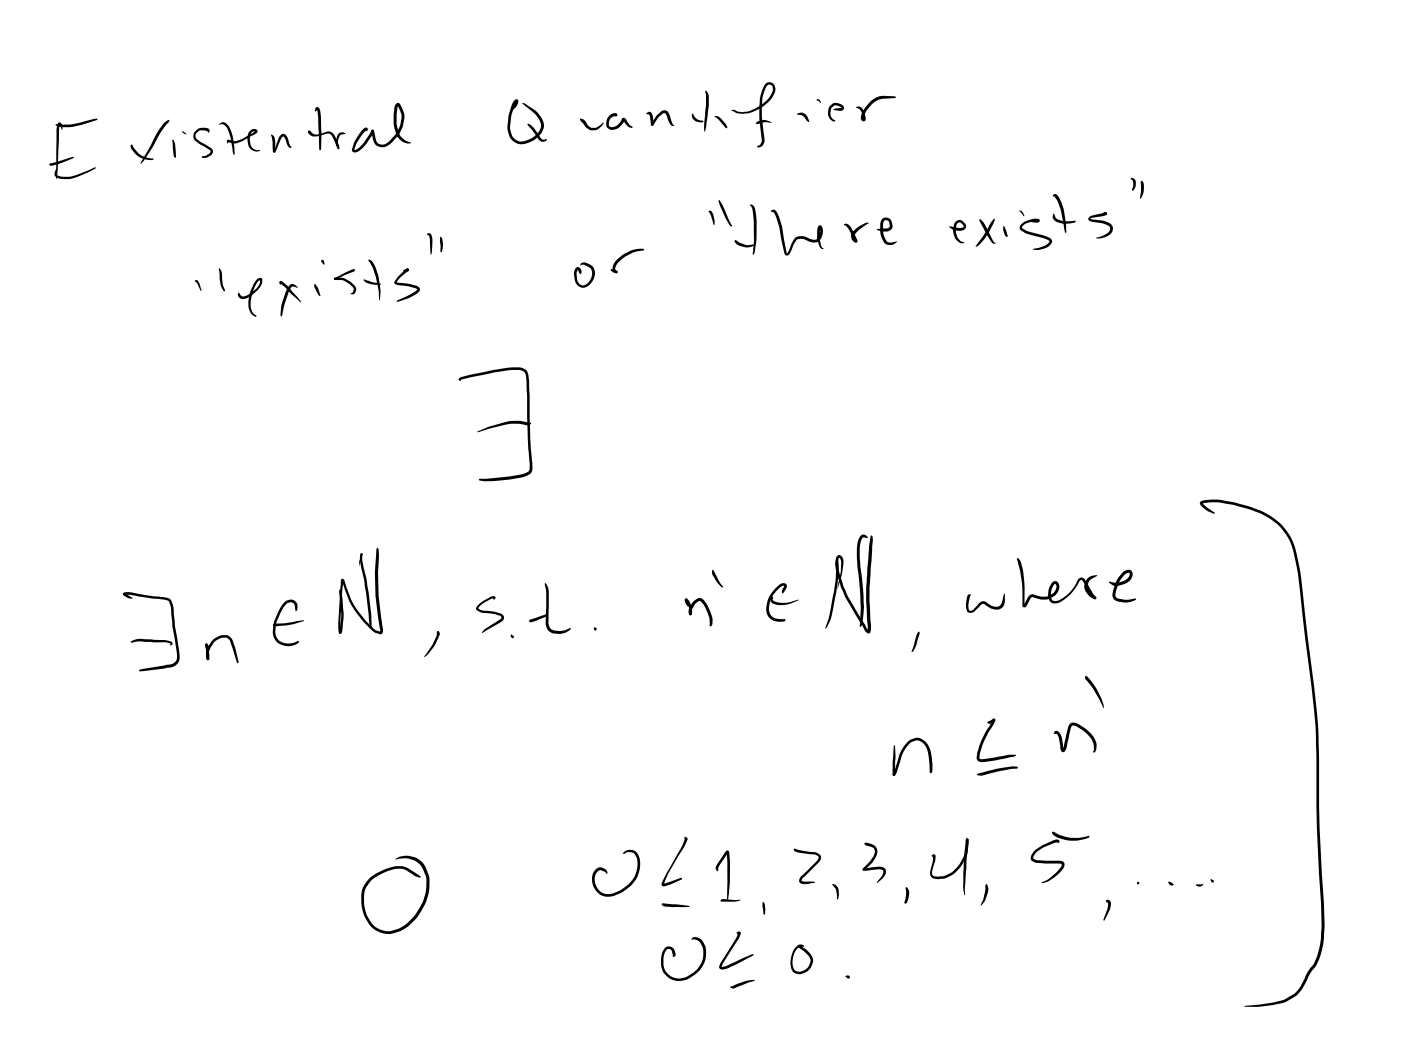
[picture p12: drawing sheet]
<svg xmlns="http://www.w3.org/2000/svg" width="108mm" height="81mm" viewBox="0 0 108 81" stroke-linecap="round" stroke-linejoin="round" font-family="sans-serif">
<g fill="#000">
<path d="M3.8 12.6l1.8-.5h.1l-1.6 .6-.2 .1zM3.8 12.6h.1l.1 .1h-.1zM3.9 12.6l.1 .1-.1 .1-.1-.1zM4.3 9.6a5.7 5.7 0 0 0 2.9-.4h.3a6.3 6.3 0 0 1-2.7 .6l-.5-.1zM4.3 13l.1 .1v.3l.1 .1a2.34 2.34 0 0 0 1.7-.1l1.1-.5h.1l-1.1 .6a1.9 1.9 0 0 1-2 .1l-.1-.2zM4.5 9.5l.1-.1 .1 .1 .1 .4-.1 .1-.2-.4h.1l-.3 4.2 .1-3.7zM10.1 11.1l.2 .3a1.86 1.86 0 0 0 1.5 .9 1.45 1.45 0 0 1-1.7-1.1zM12.7 9.4l.3-.2 .1 .1-.7 .9-.4 .7a5.2 5.2 0 0 1-1.1 1.7l1.2-2.4zM13.3 10.7l.2 .5 .1 .9-.1 .1-.1-.3zM14 10.2l.1-.1 .3 .2h-.1zM15.1 10a.93 .93 0 0 1 1-.1l.1 .2-.1 .1-.1-.1h-.2a.55 .55 0 0 0-.7 .2v.2v.2l1.3 .8v.2l-.1 .2-.4 .2-.3 .1v-.2l.5-.2 .1-.2-1-.7a.54 .54 0 0 1-.1-.9zM16.9 9.6l.1-.1a.55 .55 0 0 1 .7 .5l.3 .8v1.1l-.2-1a1.52 1.52 0 0 0-.6-1.3z"/>
<path d="M17.5 10.8l.7 .1 1.5-.8-.3 .1-.1 .2v.7a.66 .66 0 0 0 .8 .5 .64 .64 0 0 1-1-.5v-.5l.1-.4 .3-.3 .3 .1v.2l-.5 .3a2.62 2.62 0 0 1-1.3 .6l-.4-.2-.1 .1zM20.9 10.4a.5 .5 0 0 1 .3 .6v.7l-.1-.1 .4-1a.34 .34 0 0 1 .3-.3 .34 .34 0 0 1 .4 .3l.1 .6 .2 .1-.1 .1-.2-.1-.4-.8-.1 .2-.5 1-.1 .1zM23.7 10.1l.7 .3 .9-.3a.55 .55 0 0 1 .5 .4l.4 .8a.11 .11 0 0 1-.1 .2 .1 .1 0 0 1-.1-.1v-.9a.38 .38 0 0 1 .2-.3 .38 .38 0 0 1 .4 .1l-.3 .1-.2 .1-.1 .7 .1 .2h-.1l-.6-1.1h-.1l-.9 .2a.53 .53 0 0 1-.7-.4zM23.7 10.1a.31 .31 0 0 1 .4 .3l.1 .1-.4-.3zM24.3 8.3a.25 .25 0 0 1 .4 .3l.1 1.6-.1 1.3v.1l-.1-.1-.1-2.4-.1-.7h.1l-.2 .2zM28 9.9a.16 .16 0 0 1 .3-.1 .16 .16 0 0 1-.1 .3v-.1v.1a3.5 3.5 0 0 0-.9 1.4h.2l.3-.3 .8-1.2h.2l-.1 .3-.3 .6a1.28 1.28 0 0 1-1.1 .8l-.2-.1a3.2 3.2 0 0 1 .9-1.7zM30.5 8h.3l.2 .3a2.4 2.4 0 0 1-1.1 2.9 .73 .73 0 0 1-1.2-.5l-.1-.6 .1-.1 .1 .1 .2 .8 .2 .2a.75 .75 0 0 0 .9-.4 2.08 2.08 0 0 0 .7-2.3l-.2-.3h.1l-.1 .1a2.22 2.22 0 0 0 0 1.4l.3 .9 .4 .3 .4 .2h-.1a1.03 1.03 0 0 1-1-.6 3.7 3.7 0 0 1-.1-2.3zM32.9 18.1a.27 .27 0 0 1 .3-.1 .27 .27 0 0 1 .1 .4l-.1 1.2-.1-1.3v-.1zM33.9 18.3l.1-.1 .1 .2v.4l-.1 .6h-.1zM39.7 7.7a.2 .2 0 0 1 .3 .1 .2 .2 0 0 1-.1 .2l-.2 .3-.3 .2 .3-.7 .1 .1a3.6 3.6 0 0 0-.5 2 .98 .98 0 0 0 .6 .9 .98 .98 0 0 0 1.1-.1 1.03 1.03 0 0 0 .5-1.6l-.4-.4-.9-.7h.2a2.89 2.89 0 0 1 1.3 1 1.28 1.28 0 0 1-.8 1.9 1.19 1.19 0 0 1-1.4 0 1.19 1.19 0 0 1-.4-1.3 3.3 3.3 0 0 1 .6-1.9zM40.6 9.6l.1-.1a3.1 3.1 0 0 1 1.1 1.2h.3v.1l-.1 .1a.41 .41 0 0 1-.5-.2zM44.7 9.1l.3 .2 .3 .4 .3 .1h.3l.6-.3-.3 .4a.74 .74 0 0 1-1-.1l-.5-.5z"/>
<path d="M46.9 8.9a.4 .4 0 0 1 .7 0l-.6 .3-.1 .2v.3l.3 .1 .3-.1 .4-.5a.2 .2 0 0 1 .2-.1 .2 .2 0 0 1 .2 .2l.2 .3 .3 .2a.64 .64 0 0 1-.7-.5 .85 .85 0 0 1-1.3 .5l-.1-.5zM47.3 8.8l.1-.1 .2 .2-.2 .1zM49.8 8.7h.1a.33 .33 0 0 1 .4 0 .33 .33 0 0 1 0 .4v.6a.2 .2 0 0 1-.2-.3l-.1-.6zM50.6 8.9l.5-.4 .3 .1 .6 1.1-.3-.1-.4-.8-.1-.1-.4 .3-.5 .7h-.1v-.2zM50.2 9.5h.1v.2h-.1zM53.3 8.8h.1l.3 .4 .5 .2h-.2l-.4-.1-.2-.2zM54.4 7a1.78 1.78 0 0 1 .2 1.6l-.3 1.5-.1-.3 .2-1.7zM54.6 16.3a.3 .3 0 0 1 .4 .3l.1 .5-.1 .2-.3-.9-.1-.1zM55.1 8.9l.2 .1 .2 .1 .4 .5 .1 .2h-.1zM55.4 15.4l.3 .4 .7 1.6-.1 .1-.5-.9-.3-.8-.1-.3zM56.4 8.5h.2l.5 .1a2.64 2.64 0 0 0 2.5-1.8l-.1-.2-.3-.1a1.52 1.52 0 0 0-.5 1.1 11.4 11.4 0 0 0 .2 3.2l-.2 .4-.3 .2-.1-.1 .3-.2 .1-.2a12.4 12.4 0 0 1-.2-3.2 1.82 1.82 0 0 1 .6-1.3l.3-.1a.59 .59 0 0 1 .2 1 2.53 2.53 0 0 1-3 1.3zM56.7 18.5l.2 .1a1.34 1.34 0 0 0 1.1 .2l.1 .1a.99 .99 0 0 1-1.5-.4z"/>
<path d="M57.8 15.8a.42 .42 0 0 1 .4 .5l.1 .8v1.4l-.1 .9-.2 .2 .1-1.1a7.5 7.5 0 0 0-.2-2.5l-.1-.2zM58.3 9.4a.96 .96 0 0 1 .8-.1l.3 .2-.5-.1-.6 .2-.1-.1zM59.4 16.2a.34 .34 0 0 1 .6 .3l.3 .9 .3 2.1 .4-.7a.79 .79 0 0 1 1.2-.5l.5 .2 .2-.1 .3-.5-.1-.3h.1v.9l.1 .5 .2 .2-.3-.1-.2-.6v-.9a.22 .22 0 0 1 .2-.2 .22 .22 0 0 1 .2 .3l-.1 .6-.3 .4h-.4l-.8-.3-.4 .1-.7 1.2a.23 .23 0 0 1-.3-.3l-.4-2-.3-.8-.1-.2-.2-.1zM61.5 8.7h.1a.53 .53 0 0 1 .6 .3l.1 .4-.4-.4-.4-.1zM62.9 7.7a.25 .25 0 0 1 .3 .2l-.3-.2zM63.9 8.2l.2-.1a.6 .6 0 0 1 .9 .3l-.2 .1h-.6v-.1l.6-.1-.5-.2-.2 .2-.1 .3a.63 .63 0 0 0 .4 .7 .54 .54 0 0 1-.6-.7zM65.1 17.3h.2l.2 .2 .5 1a.17 .17 0 0 1-.1 .2 .17 .17 0 0 1-.2-.1l-.1-.2a.48 .48 0 0 1 .1-.5l.5-.4 .5-.3h.2l-1 .8-.1 .2 .2 .3-.1 .1-.5-1-.4-.3zM65.9 8.2h.2a.56 .56 0 0 1 .6 .7v.3l-.1 .1h-.1l-.2-.2a2.12 2.12 0 0 1 1.7-1.7l1 .1-1 .1a1.89 1.89 0 0 0-1.5 1.5l-.2-.6zM68 16.9l.2-.1h.3l.2 .2v.3a.44 .44 0 0 1-.5 .5l-.6-.1 .8-.1 .2-.1-.1-.4-.1-.1h-.2l-.2 .3a1.86 1.86 0 0 0 .3 1.3 .62 .62 0 0 0 .8 0 .61 .61 0 0 1-1 .1 2.19 2.19 0 0 1-.2-1.6zM73.1 17.5l.8 .1 .3-.1-.2-.4-.3 .2a1.25 1.25 0 0 0 .1 1l.2 .3 .3 .1-.2 .1-.2-.1a1.2 1.2 0 0 1-.4-1.5l.3-.2h.2l.4 .2v.3l-.2 .2-.3 .1-.5-.1zM75.5 16.9l.3 .3 .7 1.4 .2 .2h-.2l-.1-.2-.8-1.3-.2-.3zM76.6 16.9h.1l-.2 .4-.6 1-.5 .6-.2 .1z"/>
<path d="M77.3 17.5h.1l.1 .3 .2 .3-.1 .2-.2-.2zM78.6 16.2l.2 .1 .1 .4zM78.7 17.3l.3-.2 .5-.2a.37 .37 0 0 1 .6 .2l-.3 .1-.4-.2h.5l.1 .1h-.4l-.5 .1-.4 .4 .4 .2 1.4 .4 .5 .2 .1 .3-.3 .3-.8 .3-.4-.1 .9-.3 .3-.3-.4-.2-1.5-.5-.3-.2zM81.2 15a.35 .35 0 0 1 .5 .3 5.2 5.2 0 0 1 .4 2.7v-.1a6.3 6.3 0 0 0-.7-2.6l-.1-.2h-.2zM81.2 16.5l.2 .3 .2 .1a1.88 1.88 0 0 0 1.2 .1l.1 .1a1.76 1.76 0 0 1-1.4 0 .47 .47 0 0 1-.4-.5zM85 16.4l.2-.1 .1 .2-.2 .1zM83.9 16.7l1.3-.4 .1 .2-.1 .1-1.1 .2-.1 .1 1 .1 .5 .2 .2 .2a.57 .57 0 0 1-.3 .8l-.5 .1h-.4a1.49 1.49 0 0 0 1-.6v-.2l-.1-.1-1-.3a.35 .35 0 0 1-.5-.3zM85.1 16.4h.2v.1h-.2zM87.2 13.7l.2 .1 .1 .2v.4l-.2 .3-.1-.1 .1-.6-.2-.2zM87.9 13.9l.1 .1a1.17 1.17 0 0 1 .1 1l-.3 .3 .1-1.3zM15 21.7l.1-.1h.2l.2 .8-.4-.7zM16.8 20.7h.1l.2 .3 .1 .9 .1 .5v.1l-.3-.5z"/>
<path d="M18.4 22.5l.2 .3h.1a1.77 1.77 0 0 0 1-.6h.1a.76 .76 0 0 0 .2-.7l.1 .1-.3 .2a3 3 0 0 0-.5 1.8l.2 .5 .3 .3h-.2l-.3-.3a1.36 1.36 0 0 1-.1-1l.3-1.1a.65 .65 0 0 1 .6-.6l.1 .1a1.09 1.09 0 0 1-.5 1 1.58 1.58 0 0 1-1 .6l-.1-.1a.31 .31 0 0 1-.2-.5zM21.6 21.7h.1l.4 .3 1.1 1.3-1.6-1.4 .1-.1-.1 .1zM22.3 22l.3-.1 .3 .2h-.4l-.1 .2-.5 1.1-.2 .9h-.1a4.5 4.5 0 0 1 .4-1.8zM24.2 21.9h.1l.2 .2 .2 .7-.2-.1zM24.8 20h.1l.1 .2h-.2zM24.8 20l.1 .1 .1 .3-.2-.2zM25.8 21.4h.7a1.52 1.52 0 0 1 1 .9 .32 .32 0 0 1-.5 .4l.3-.4-.3-.4-.6-.3h-.6zM25.8 21.4l.1 .1h-.2zM25.7 21.4l1.4-.6 .2-.1 .1 .1-.1 .1-1.4 .6h-.1zM28.1 21.5l1.3 .4h-.8l-.5-.2-.1-.1zM28.4 20h.1a2.24 2.24 0 0 1 .7 1.8l.1 .7-.1 .6v-.6a4.8 4.8 0 0 0-.8-2.4zM31.1 20.8l.3-.1 .1 .1-.2 .1h-.2z"/>
<path d="M30.7 21.3l.6-.6h.2v.2l-.7 .5-.3 .4 1.5 .2a.33 .33 0 0 1 .3 .2 .33 .33 0 0 1-.2 .4l-.7 .4-.8 .3v-.1l1-.5 .6-.4-.6-.2-.7-.1a.37 .37 0 0 1-.5-.3zM35.4 29.1l.7-.2 2.9-.5a1.88 1.88 0 0 1 1.5 .1 1.25 1.25 0 0 1 .3 1.1l.1 4.3 .1 2.2-.1 .4-.3 .2a10.3 10.3 0 0 1-3.6 .3h-.1v-.1a12.4 12.4 0 0 0 3.3-.3l.5-.2 .1-.3-.3-7.1a.51 .51 0 0 0-.6-.5l-1.8 .2-2.6 .6v-.1v.2l-.1-.1zM36.8 33.3l1.1-.5a4.3 4.3 0 0 1 2.8-.3l.2 .1-.2 .2a4.1 4.1 0 0 0-2.4 .1l-1.4 .4zM44.4 20.6h.1h.2a.36 .36 0 0 1 0 .5l-.2-.3-.1 .3 .1 .4a.5 .5 0 0 0 .4 .5 .5 .5 0 0 0 .6-.4 .68 .68 0 0 0-.2-1l-.3-.2h-.2a.1 .1 0 0 1-.1-.1 .11 .11 0 0 1 .2-.1h.2l.3 .2a1.01 1.01 0 0 1-.3 1.7 .65 .65 0 0 1-.8-.6l-.1-.5zM47 20.8l.1-.1 .3 .1 .2 .2-.2 .1zM47.5 20l.2-.2a2.56 2.56 0 0 1 1.9-.6v.1l-.9 .2-1 .7-.3 .4v.2l.2 .2h-.1a.52 .52 0 0 1-.1-.9zM92.5 38.7a3 3 0 0 1 1.7-.1 9.8 9.8 0 0 1 3.8 1.2 4.6 4.6 0 0 1 2 3.4l.2 1.1 .8 6.8a60.3 60.3 0 0 1 .6 11.1l.5 9a5.3 5.3 0 0 1-1 3.6l-.8 1.4a2.54 2.54 0 0 1-1.2 1 9 9 0 0 1-3.2 .4l.1-.1a10.9 10.9 0 0 0 3-.5 2.57 2.57 0 0 0 1.5-1.5l.4-.8a4.7 4.7 0 0 0 .9-3.3v-1.8a149.5 149.5 0 0 1-.4-11.6 42.5 42.5 0 0 0-.6-6.9l-.6-5.5a10 10 0 0 0-1-4.3 5.1 5.1 0 0 0-3.3-2.1l-2-.5-1.2 .1 .9 .7-.1 .1-.4-.2a.9 .9 0 0 1-.6-.7zM9.5 45.7l.5-.1 3.1 .5a1.04 1.04 0 0 1 .3 .9l.1 1.3 .3 2.1v.5a.93 .93 0 0 1-1 .6l-1.9 .2h-.2l.1-.1 2-.4a.72 .72 0 0 0 .8-.5l-.4-3.8-.2-.6-.4-.1-2.5-.4-.5 .1zM9.5 45.7h.2l.5 .4h-.2a.52 .52 0 0 1-.5-.4zM10.1 49.4a4.4 4.4 0 0 1 1.8-.1l1.1 .1a.18 .18 0 0 1 .3 .1 .18 .18 0 0 1-.2 .2l.1-.1-.5-.1-1.9-.1-.7 .1zM15.8 49.6l.2 .1a.13 .13 0 0 1 .1 .1 .13 .13 0 0 1-.2 .1zM15.8 49.6l.2 .1 .1 1a.13 .13 0 0 1-.1 .2 .13 .13 0 0 1-.1-.2 1.77 1.77 0 0 1 .4-1.3l.2-.2 .5-.2 .5-.1 .2 .1 .2 .3 .5 1.7-.1 .1-.6-1.7-.2-.2h-.5l-.5 .3-.4 .7v.5h-.1l-.1 .1z"/>
<path d="M21.1 48.1l2.3-.3-.7 .3-.8 .1-.8 .1zM21.1 48.1h.1v.1h-.1zM21.1 48.1l.5 .1a.37 .37 0 0 1-.5-.1zM22 46.4l.1-.1a.54 .54 0 0 1 .7 .1 .54 .54 0 0 1 0 .7l-.1-.5-.3-.2a.85 .85 0 0 0-.7 .7l-.4 .8-.1 .6a.93 .93 0 0 0 1.2 1.1l.6-.2a.92 .92 0 0 1-1.1 .4 1.07 1.07 0 0 1-.9-1.3 4.2 4.2 0 0 1 1-2.1zM26.3 44.6l.2 .1 .8 1.9 .8 1.2a1.89 1.89 0 0 0 1.2 .9v-.3a19.9 19.9 0 0 1-.3-6.1v-.1l.2 .1a28.8 28.8 0 0 0 .3 5.9v.2a.29 .29 0 0 1 0 .3 .29 .29 0 0 1-.3 .2 2.14 2.14 0 0 1-1.2-1l-1-1.4-.7-1.7 .1-.1-.2 3.2 .1 .8h-.1l.1-1.4-.1-1.5a.21 .21 0 0 1-.1-.3 .21 .21 0 0 1 .3-.1l-.1 .1 .2 1.8-.1 1.3a.18 .18 0 0 1-.2 .3 .16 .16 0 0 1-.1-.3zM27.8 42.7h.1l-.2 .6v.3v-.3zM27.8 42.7h.1v.5l.5 2.5 .2 1.6v.8v.4l-.5-3.7-.4-1.6zM33.7 48.7a.21 .21 0 0 1 .2 .1 .21 .21 0 0 1-.1 .2l-.4 .8-.4 .6-.3 .2 .7-1zM33.7 48.7h.1l.1 .2-.2-.1zM36.8 46.6l1-.6a.18 .18 0 0 1 .3-.1 .18 .18 0 0 1 0 .3l-.1-.2v.1l-.2 .1a1.94 1.94 0 0 0-.9 .7l.2 .1 1.5 .3 .2 .2v.2l-.3 .3-1.3 .8 .1-.3 1.3-.8v-.1l-.5-.3-1-.1a.32 .32 0 0 1-.3-.1 .32 .32 0 0 1 0-.4zM39.3 49l.1-.1 .2 .1v.2h-.2zM40.8 47.8l1.3-.5 .1 .1-1.3 .6-.1-.1z"/>
<path d="M42 44.9l.3 .6v2.5l.1 .4 .2 .2h.5l.8-.2 .1 .1-.2 .1a1.42 1.42 0 0 1-1.1 .2h-.1a.75 .75 0 0 1-.6-.8l.1-2.3-.1-.7zM45.8 48.4h.1v.2h-.1zM52.8 46.1l.2 .1-.1 .1h-.1zM52.8 46.2l.1-.1a1.02 1.02 0 0 1 .4 .8v.3l-.1 .2-.1-.1v-.5l-.3-.5zM52.8 46.1l.2 .1 .1 .4-.1 .2-.2-.3zM53.4 46.4a.5 .5 0 0 1 .8-.2 2.23 2.23 0 0 1 .7 2l-.2 .1v-.2a2.49 2.49 0 0 0-.6-1.7l-.2-.1-.4 .3-.2 .4v.4a.31 .31 0 0 1-.2-.5zM53.1 47.2h.2v.2h-.2zM54.9 44l.1-.1 .7 1.3v.1a2.08 2.08 0 0 1-.8-1.3zM59.4 46l.1-.1 .1 .1-.1 .2 .1 .1 .5 .1h.7l.7-.2-.5 .3-.6 .1a.8 .8 0 0 1-1.1-.4zM59.8 45.2a.45 .45 0 0 1 .8-.1l-.2 .5a.13 .13 0 0 1-.2 .1 .16 .16 0 0 1 .1-.3l.1-.3a1.77 1.77 0 0 0-1 2.3l.3 .2 .7 .1 .1 .1a1.07 1.07 0 0 1-1.2-.2 1.87 1.87 0 0 1 .5-2.4zM64.5 42.8a.36 .36 0 0 1 .4 .1 .36 .36 0 0 1 .1 .4l-.1 .9-.4 1.2 .3-2v-.3l-.2-.1a2.01 2.01 0 0 0 .2 1.5 9.5 9.5 0 0 0 1.2 2.7l1 1.4h-.2l.1-.4a27.8 27.8 0 0 1 .2-6.9l.1-.1v.1l.1 .3a40.1 40.1 0 0 0-.2 6.1v.9a.23 .23 0 0 1-.2 .2 .23 .23 0 0 1-.2-.2l-.8-1.3a10 10 0 0 1-1.5-3.6v-.4zM64.5 43.1l.1-.1v.6a17.5 17.5 0 0 1-.6 4.2l-.3 .6h-.1a18.1 18.1 0 0 0 .8-3.7z"/>
<path d="M66.3 41.3l.3-.1 .3 .2h-.4a1.42 1.42 0 0 0-.3 1.2l.4 4.2-.1 1.2-.2 .3-.1-.1 .1-1.4-.1-2.5a6.9 6.9 0 0 1-.1-2.7zM70 57.1a1.01 1.01 0 0 1 1.7 .6l.2 1.2-.1 .6-.1 .1-.1-.2a3.5 3.5 0 0 0-.3-1.9v-.1a.78 .78 0 0 0-.8-.4 .78 .78 0 0 0-.6 .5l-.4 .7-.4 1.4-.2 .2h-.1l.6-1.8zM68.8 59.6h.1v.2h-.1zM68.9 57.5h.1v.8v1.4l-.1 .1-.1-.1zM70.8 48.7l.1 .1a3.1 3.1 0 0 1-.6 1.4h-.1l.3-.9zM74.6 45.8h.2l-.2 .7 .1 .5h.2l.6-.5 .2-.2 .2 .1 .5 .3a.51 .51 0 0 0 .8-.2l.2-.8v.9a.71 .71 0 0 1-1.1 .3l-.6-.4-.8 .7a.4 .4 0 0 1-.4-.1 .4 .4 0 0 1-.1-.4zM75.3 59.6h.3a9.6 9.6 0 0 1 2.8-.5v.1l-1.5 .2-1.2 .4-.4-.1zM76.1 55.6l.5-.2 .1 .1-.4 .3-.2-.1zM76.5 55.4h.1l.1 .2h-.2zM76.5 55.4h.2v.1l-.3 .5a6 6 0 0 0-.9 2.1v.3l.1 .1 2-.3h.7l-.9 .3-1.6 .2h-.4l-.1-.3a5.4 5.4 0 0 1 .7-2.1zM78.3 43.1l.2-.1a5 5 0 0 1 .4 3.1v.6l.3-.7 .2-.2 .8 .2 .5-.1 .4-.2 .2-.2 .1-.3-.1-.2h-.1a.86 .86 0 0 0 0 1.3 2.27 2.27 0 0 0 1.8-1.5l.2-.3 .3 .1 1 1.4-.1 .1-.1 .1-.2-.3-.7-1.1-.2-.1a3 3 0 0 1-1.9 1.8h-.3a1.08 1.08 0 0 1 .3-1.7l.2 .1a.79 .79 0 0 1-.3 1.1l-.6 .2h-.5l-.6-.2-.4 .7a.18 .18 0 0 1-.1 .1 .18 .18 0 0 1-.2-.1 9 9 0 0 0-.5-3.6zM81.3 56.4a.42 .42 0 0 1 .5 .5l.2 .9-.1-.1 .4-1.6a.52 .52 0 0 1 .4-.4 .52 .52 0 0 1 .5 .2 1.86 1.86 0 0 1 1.3 1.8l-.2 .3-.1-.1 .1-.2a1.94 1.94 0 0 0-1.4-1.7l-.2-.1-.2 .1-.3 1.5a.33 .33 0 0 1-.1 .3 .33 .33 0 0 1-.3 .1l-.2-1.1-.2-.3-.1 .1-.1-.1z"/>
<path d="M83.6 52.1h.1h.1l.7 .9 .4 .8 .1 .7-.7-1.3-.7-.9zM83.8 44.6l.4-.2 .3-.1-.5 .4-.2 .5v.2l.3 .4 .3 .2v.2l-.5-.3-.3-.5v-.4zM85.4 44.9h.7l.6-.2 .3-.4v-.2l-.2 .1a2.21 2.21 0 0 0-.8 1.8l.2 .1 .4 .1 .9-.1v.1a1.6 1.6 0 0 1-1.4 .1 .49 .49 0 0 1-.4-.6 2.03 2.03 0 0 1 1.3-1.8l.2 .2v.4a1.36 1.36 0 0 1-1.5 .6zM28.5 67.7a3.1 3.1 0 0 1 2.9-.8l1 .7h-.1l-.4-.2a1.74 1.74 0 0 0-2.3-.2 2.18 2.18 0 0 0-1.5 2.9l.4 .9a1.6 1.6 0 0 0 1.8 .7 3.8 3.8 0 0 0 2.5-3.3v-.9l-.3-.7-.3-.3a1.76 1.76 0 0 0-1.3-.3h-.4a1.24 1.24 0 0 1 1.1-.2 1.58 1.58 0 0 1 1.2 .8 2.77 2.77 0 0 1 .2 2 3.8 3.8 0 0 1-3.1 3.2 1.87 1.87 0 0 1-1.5-.9 2.95 2.95 0 0 1-.2-3.1zM45.9 67l.2-.2h.3l.3 .2 .1 .3-.6-.3-.3 .4a1.09 1.09 0 0 0 .2 1.2 1.09 1.09 0 0 0 1.2 .2 2.27 2.27 0 0 0 1.7-2.8 .6 .6 0 0 0-.9-.2h-.1a.75 .75 0 0 1 .9-.3 .75 .75 0 0 1 .4 .8 2.65 2.65 0 0 1-2.8 2.8 1.32 1.32 0 0 1-.6-2.1zM51 69.7v-.1l1.1 .1 1 .1-1.8 .1zM51.3 73l.2-.1 .3 .1 .2 .2 .1 .4-.2 .1h-.1l.1-.1-.3-.5h-.2l-.1 .2a1.93 1.93 0 0 0-.1 1.4 1.26 1.26 0 0 0 1.9 .4 1.71 1.71 0 0 0 .7-2.6l-.4-.1a.09 .09 0 0 1-.1 0 .09 .09 0 0 1 0-.1 .09 .09 0 0 1 .1 0l.2-.1 .3 .1a1.79 1.79 0 0 1-.3 2.8l-.4 .2a1.47 1.47 0 0 1-1.7 0 1.47 1.47 0 0 1-.5-1.7zM52.7 64.5h.1l.1 .1 .1 .2-1.5 2.5-.3 .9-.1-.1 1.4-.5 .1 .1-1.3 .6a.23 .23 0 0 1-.3-.1 .23 .23 0 0 1 .1-.3l1.4-2.7 .3-.5zM56 65.6l.1-.1 .1 .2v1.1a6.5 6.5 0 0 1-.1 2.5l-.1-3.6h.1l-.7 1-.1 .4a.44 .44 0 0 1 .1-.7zM55.5 69.3l1.6 .1-.5 .1h-1zM56.3 76l1.2-.4 .7-.1-1.6 .7-.3-.1zM56.7 71.9l.3-.1a.56 .56 0 0 1-.2 .7l-1.2 2 .4-.1 1.9-.8h.2l-1.8 .9a.66 .66 0 0 1-.9 .1v-.1l.1-.3 1.2-1.9 .1-.4 .1 .1z"/>
<path d="M58.8 69.5h.1v.3l.1 .6-.1 .1zM61.2 65.4l1.6 .3 .5 .3a.53 .53 0 0 1-.3 .5l-1.1 1.2-.1 .2h1v.1l-.9 .1a.32 .32 0 0 1-.3-.2 .32 .32 0 0 1 .1-.4l1.2-1.2 .2-.3-.3-.2-1.4-.1zM61.3 73l.3-.2 .4 .1-.4 .1a1.29 1.29 0 0 0-.3 1.8l.4 .1 .3-.1 .3-.4a.58 .58 0 0 0 0-.8l-.7-.5-.1-.1 .1-.1a1.61 1.61 0 0 1 1 .8 .98 .98 0 0 1-.4 1.1 .98 .98 0 0 1-1.1 0 1.81 1.81 0 0 1 .2-1.8zM64.2 68.1l.2 .1 .2 .3v.5l-.1 .3-.1-.7-.3-.4zM65.1 75.2a.21 .21 0 0 1 .4 .1l-.1 .1-.1-.1v.1zM66.5 66.9h.3a2.16 2.16 0 0 1 1.3-.1l.1 .1a.42 .42 0 0 1 0 .6l-.6 .5 .4-.6v-.3l-.3-.1-1.1 .1-.1-.1zM66.6 65l.3-.1 .6 .3a.75 .75 0 0 1-.1 1l-.8 .9-.1-.1 .1-.2a2.03 2.03 0 0 0 .8-1.2l-.1-.3-.5-.1zM69.8 68.4a.83 .83 0 0 1 .1 1.1l-.1 .1-.1-.1 .1-.6zM71.8 65.9l.2-.1 .1 .2-.3 1.2v.2l.2 .1h.6a2.05 2.05 0 0 0 1.5-1.2l.2-.5 .1-1.1 .1-.1 .1 .1v.5a3.1 3.1 0 0 1-1.1 2.1 1.81 1.81 0 0 1-1.5 .4l-.2-.1-.1-.2 .2-1.4v.1l-.1-.2zM74.4 64.6a.21 .21 0 0 1 .3 .1 .21 .21 0 0 1-.1 .3l-.3 3.4 .1 .5-.1 .1a16.9 16.9 0 0 1 .1-4.4zM75.9 68.2l.1-.1 .1 .1v.5l-.2 .7-.3 .4 .3-1.1zM81 64.1h.1l.2 .1a3.1 3.1 0 0 0 1.9 .4l.7-.2 .1 .1-.8 .2a2.26 2.26 0 0 1-2.1-.5z"/>
<path d="M79.7 65.6l.6-.5 .8-.3a.35 .35 0 0 1 .5 0l-.1 .2v-.2v.1l-1 .4a1.13 1.13 0 0 0-.9 .8l.3 .2h1.9a.33 .33 0 0 1 .2 .3 .33 .33 0 0 1-.1 .3 2.24 2.24 0 0 1-1.6 1.1 2.93 2.93 0 0 0 1.5-1.2v-.2l-.1-.1h-1.7a.46 .46 0 0 1-.6-.3 .46 .46 0 0 1 .2-.5zM85.2 69.4h.2a.48 .48 0 0 1 .1 .7l-.4 .8h-.1l.4-1.1v-.2zM87.6 68l.1-.1 .1 .1-.1 .2zM90 68l.1-.1 .3 .3h-.2zM92.1 68.2l.6-.1a.25 .25 0 0 1-.4 .2zM93.3 67.8h.2v.2h-.1z"/>
<circle cx="28.7" cy="10.1" r=".11"/>
<circle cx="31.4" cy="20.8" r=".11"/>
</g>
</svg>
